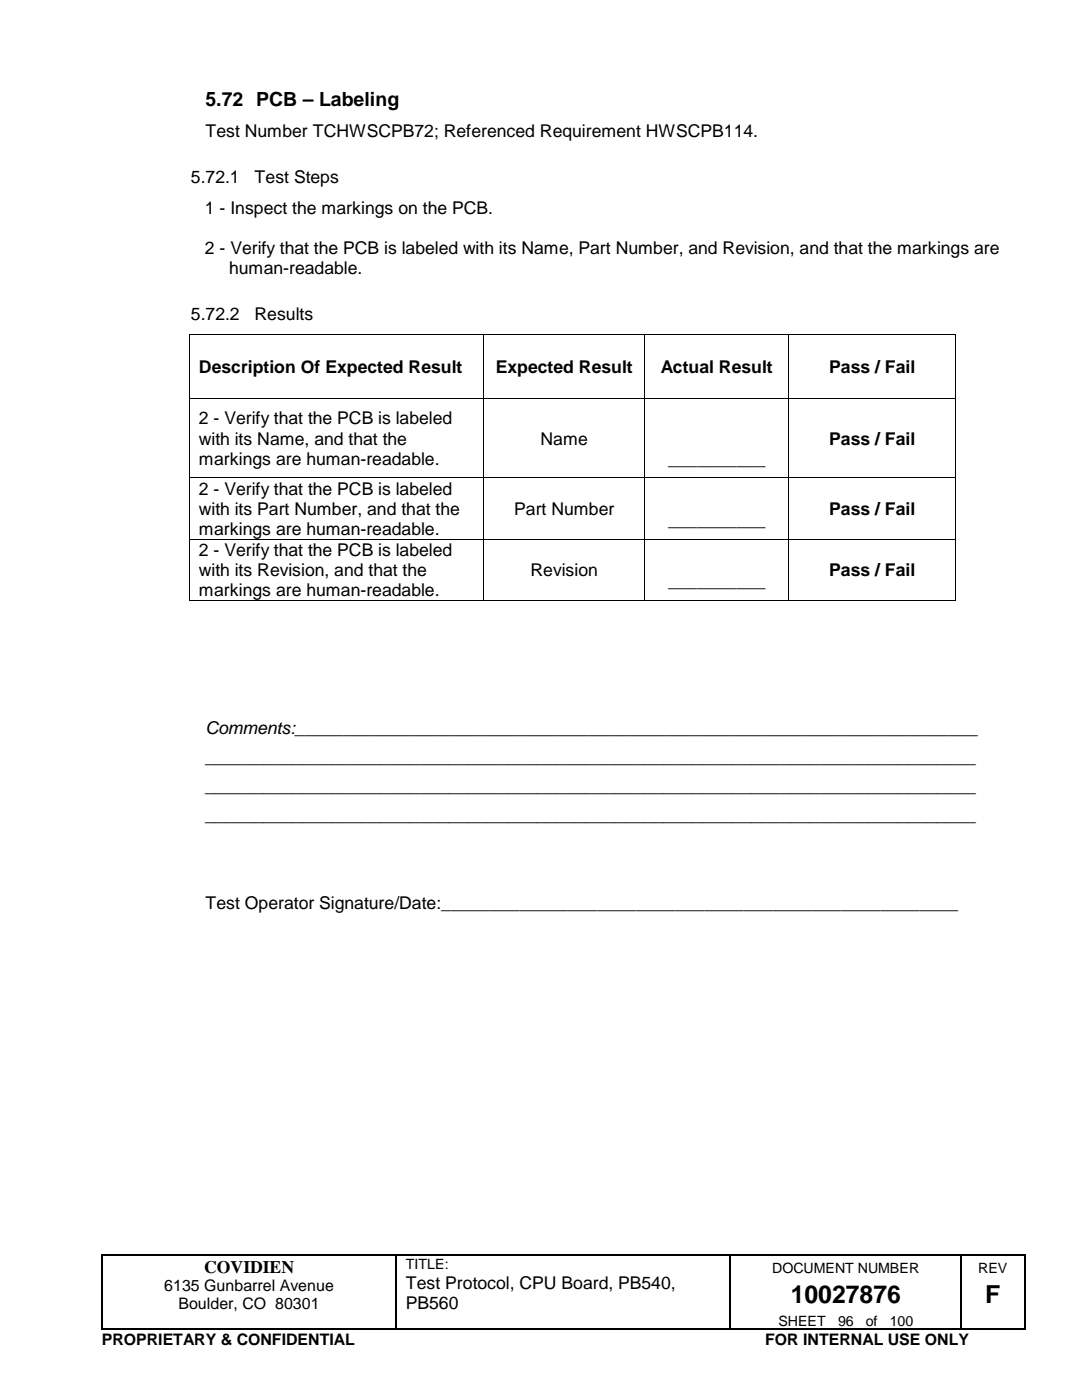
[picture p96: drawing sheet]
<svg xmlns="http://www.w3.org/2000/svg" width="216mm" height="279mm" viewBox="0 0 216 279" stroke-linecap="round" stroke-linejoin="round" font-family="sans-serif">
<defs><g id="words">
<g font-size="4.9">
<text x="157.8" y="260.1">10027876</text>
<text x="196.6" y="260.1">F</text>
</g>
<text font-size="3.9" x="41" y="21.1">5.72 PCB – Labeling</text>
<g font-size="3.5">
<text x="41" y="27.4">Test Number TCHWSCPB72; Referenced Requirement HWSCPB114.</text>
<text x="38.1" y="36.5">5.72.1</text>
<text x="50.8" y="36.5">Test Steps</text>
<text x="40.9" y="42.6">1 - Inspect the markings on the PCB.</text>
<text x="40.9" y="50.7">2 - Verify that the PCB is labeled with its Name, Part Number, and Revision, and that the markings are</text>
<text x="45.7" y="54.7">human-readable.</text>
<text x="38.1" y="63.8">5.72.2</text>
<text x="50.8" y="63.8">Results</text>
<text x="39.7" y="74.5">Description Of Expected Result</text>
<text x="98.9" y="74.5">Expected Result</text>
<text x="131.9" y="74.5">Actual Result</text>
<text x="165.5" y="74.5">Pass / Fail</text>
<text x="39.7" y="84.7">2 - Verify that the PCB is labeled</text>
<text x="39.7" y="88.7">with its Name, and that the</text>
<text x="107.9" y="88.7">Name</text>
<text x="165.5" y="88.8">Pass / Fail</text>
<text x="39.7" y="92.8">markings are human-readable.</text>
<text x="133.3" y="92.8">__________</text>
<text x="39.7" y="98.7">2 - Verify that the PCB is labeled</text>
<text x="39.7" y="102.7">with its Part Number, and that the</text>
<text x="39.7" y="106.8">markings are human-readable.</text>
<text x="102.6" y="102.7">Part Number</text>
<text x="133.3" y="105">__________</text>
<text x="165.5" y="102.8">Pass / Fail</text>
<text x="39.7" y="111">2 - Verify that the PCB is labeled</text>
<text x="39.7" y="115">with its Revision, and that the</text>
<text x="39.7" y="119">markings are human-readable.</text>
<text x="105.9" y="115">Revision</text>
<text x="133.3" y="117.2">__________</text>
<text x="165.5" y="115">Pass / Fail</text>
<text x="41" y="146.4">Comments:______________________________________________________________________</text>
<text x="41" y="152.2">_______________________________________________________________________________</text>
<text x="41" y="158.1">_______________________________________________________________________________</text>
<text x="41" y="163.9">_______________________________________________________________________________</text>
<text x="41" y="181.4">Test Operator Signature/Date:_____________________________________________________</text>
<text x="40.7" y="254">COVIDIEN</text>
<text x="81" y="257.2">Test Protocol, CPU Board, PB540,</text>
<text x="81" y="261.2">PB560</text>
</g>
<g font-size="3.2">
<text x="32.8" y="257.7">6135 Gunbarrel Avenue</text>
<text x="35.6" y="261.3">Boulder, CO 80301</text>
<text x="20.3" y="268.5">PROPRIETARY &amp; CONFIDENTIAL</text>
<text x="152.7" y="268.5">FOR INTERNAL USE ONLY</text>
</g>
<g font-size="2.8">
<text x="81" y="253.3">TITLE:</text>
<text x="154.1" y="254">DOCUMENT NUMBER</text>
<text x="195.2" y="254">REV</text>
<text x="155.3" y="264.5">SHEET</text>
<text x="167.2" y="264.5">96</text>
<text x="172.8" y="264.5">of</text>
<text x="177.5" y="264.5">100</text>
</g>
</g></defs>
<g fill="#000">
<path d="M37.7 66.7h.2v.1h-.2zM37.7 79.5h.2v.2h-.2zM96.4 66.7h.2v.1h-.2zM96.4 79.5h.2v.2h-.2zM128.6 66.7h.2v.1h-.2zM128.6 79.5h.2v.2h-.2zM157.3 66.7h.2v.1h-.2zM157.3 79.5h.2v.2h-.2zM190.6 66.7h.2v.1h-.2zM190.6 79.5h.2v.2h-.2zM37.7 95.3h.2v.2h-.2zM96.4 95.3h.2v.2h-.2z"/>
<path d="M128.6 95.3h.2v.2h-.2zM157.3 95.3h.2v.2h-.2zM190.6 95.3h.2v.2h-.2zM37.7 107.5h.2v.2h-.2zM37.7 119.8h.2v.1h-.2zM96.4 107.5h.2v.2h-.2zM96.4 119.8h.2v.1h-.2zM128.6 107.5h.2v.2h-.2zM128.6 119.8h.2v.1h-.2zM157.3 107.5h.2v.2h-.2zM157.3 119.8h.2v.1h-.2zM190.6 107.5h.2v.2h-.2z"/>
<path d="M190.6 119.8h.2v.1h-.2zM20.2 250.4h.2v.3h-.2zM79 250.4h.2v.3h-.2zM145.6 250.4h.3v.3h-.3zM191.6 250.4h.3v.3h-.3zM204.3 250.4h.3v.3h-.3zM20.2 265.2h.2v.2h-.2zM79 265.2h.2v.2h-.2zM145.6 265.2h.3v.2h-.3zM191.6 265.2h.3v.2h-.3zM204.3 265.2h.3v.2h-.3z"/>
</g>
<g fill="none" stroke="#000" stroke-width=".25">
<path d="M20.3 250.7v14.5M20.4 250.5h58.5M79.1 250.7v14.5M79.2 250.5h66.4M145.8 250.7v14.5M145.9 250.5h45.7M191.8 250.7v14.5M191.9 250.5h12.4M204.5 250.7v14.5M20.4 265.3h58.5M79.2 265.3h66.4M145.9 265.3h45.7"/>
<path d="M191.9 265.3h12.4"/>
</g>
<g fill="none" stroke="#000" stroke-width=".2">
<path d="M37.8 66.8v12.7M37.8 79.7v15.6M37.9 66.8h58.5M37.9 79.6h58.5M96.5 66.8v12.7M96.5 79.7v15.6M96.6 66.8h32M96.6 79.6h32M128.7 66.8v12.7M128.7 79.7v15.6M128.8 66.8h28.5M128.8 79.6h28.5"/>
<path d="M157.4 66.8v12.7M157.4 79.7v15.6M157.5 66.8h33.1M157.5 79.6h33.1M190.7 66.8v12.7M190.7 79.7v15.6M37.8 95.5v12M37.9 95.4h58.5M96.5 95.5v12M96.6 95.4h32M128.7 95.5v12M128.8 95.4h28.5"/>
<path d="M157.4 95.5v12M157.5 95.4h33.1M190.7 95.5v12M37.8 107.7v12.1M37.9 107.6h58.5M37.9 119.8h58.5M96.5 107.7v12.1M96.6 107.6h32M96.6 119.8h32M128.7 107.7v12.1M128.8 107.6h28.5M128.8 119.8h28.5"/>
<path d="M157.4 107.7v12.1M157.5 107.6h33.1M157.5 119.8h33.1M190.7 107.7v12.1"/>
</g>
<use href="#words"/>
</svg>
